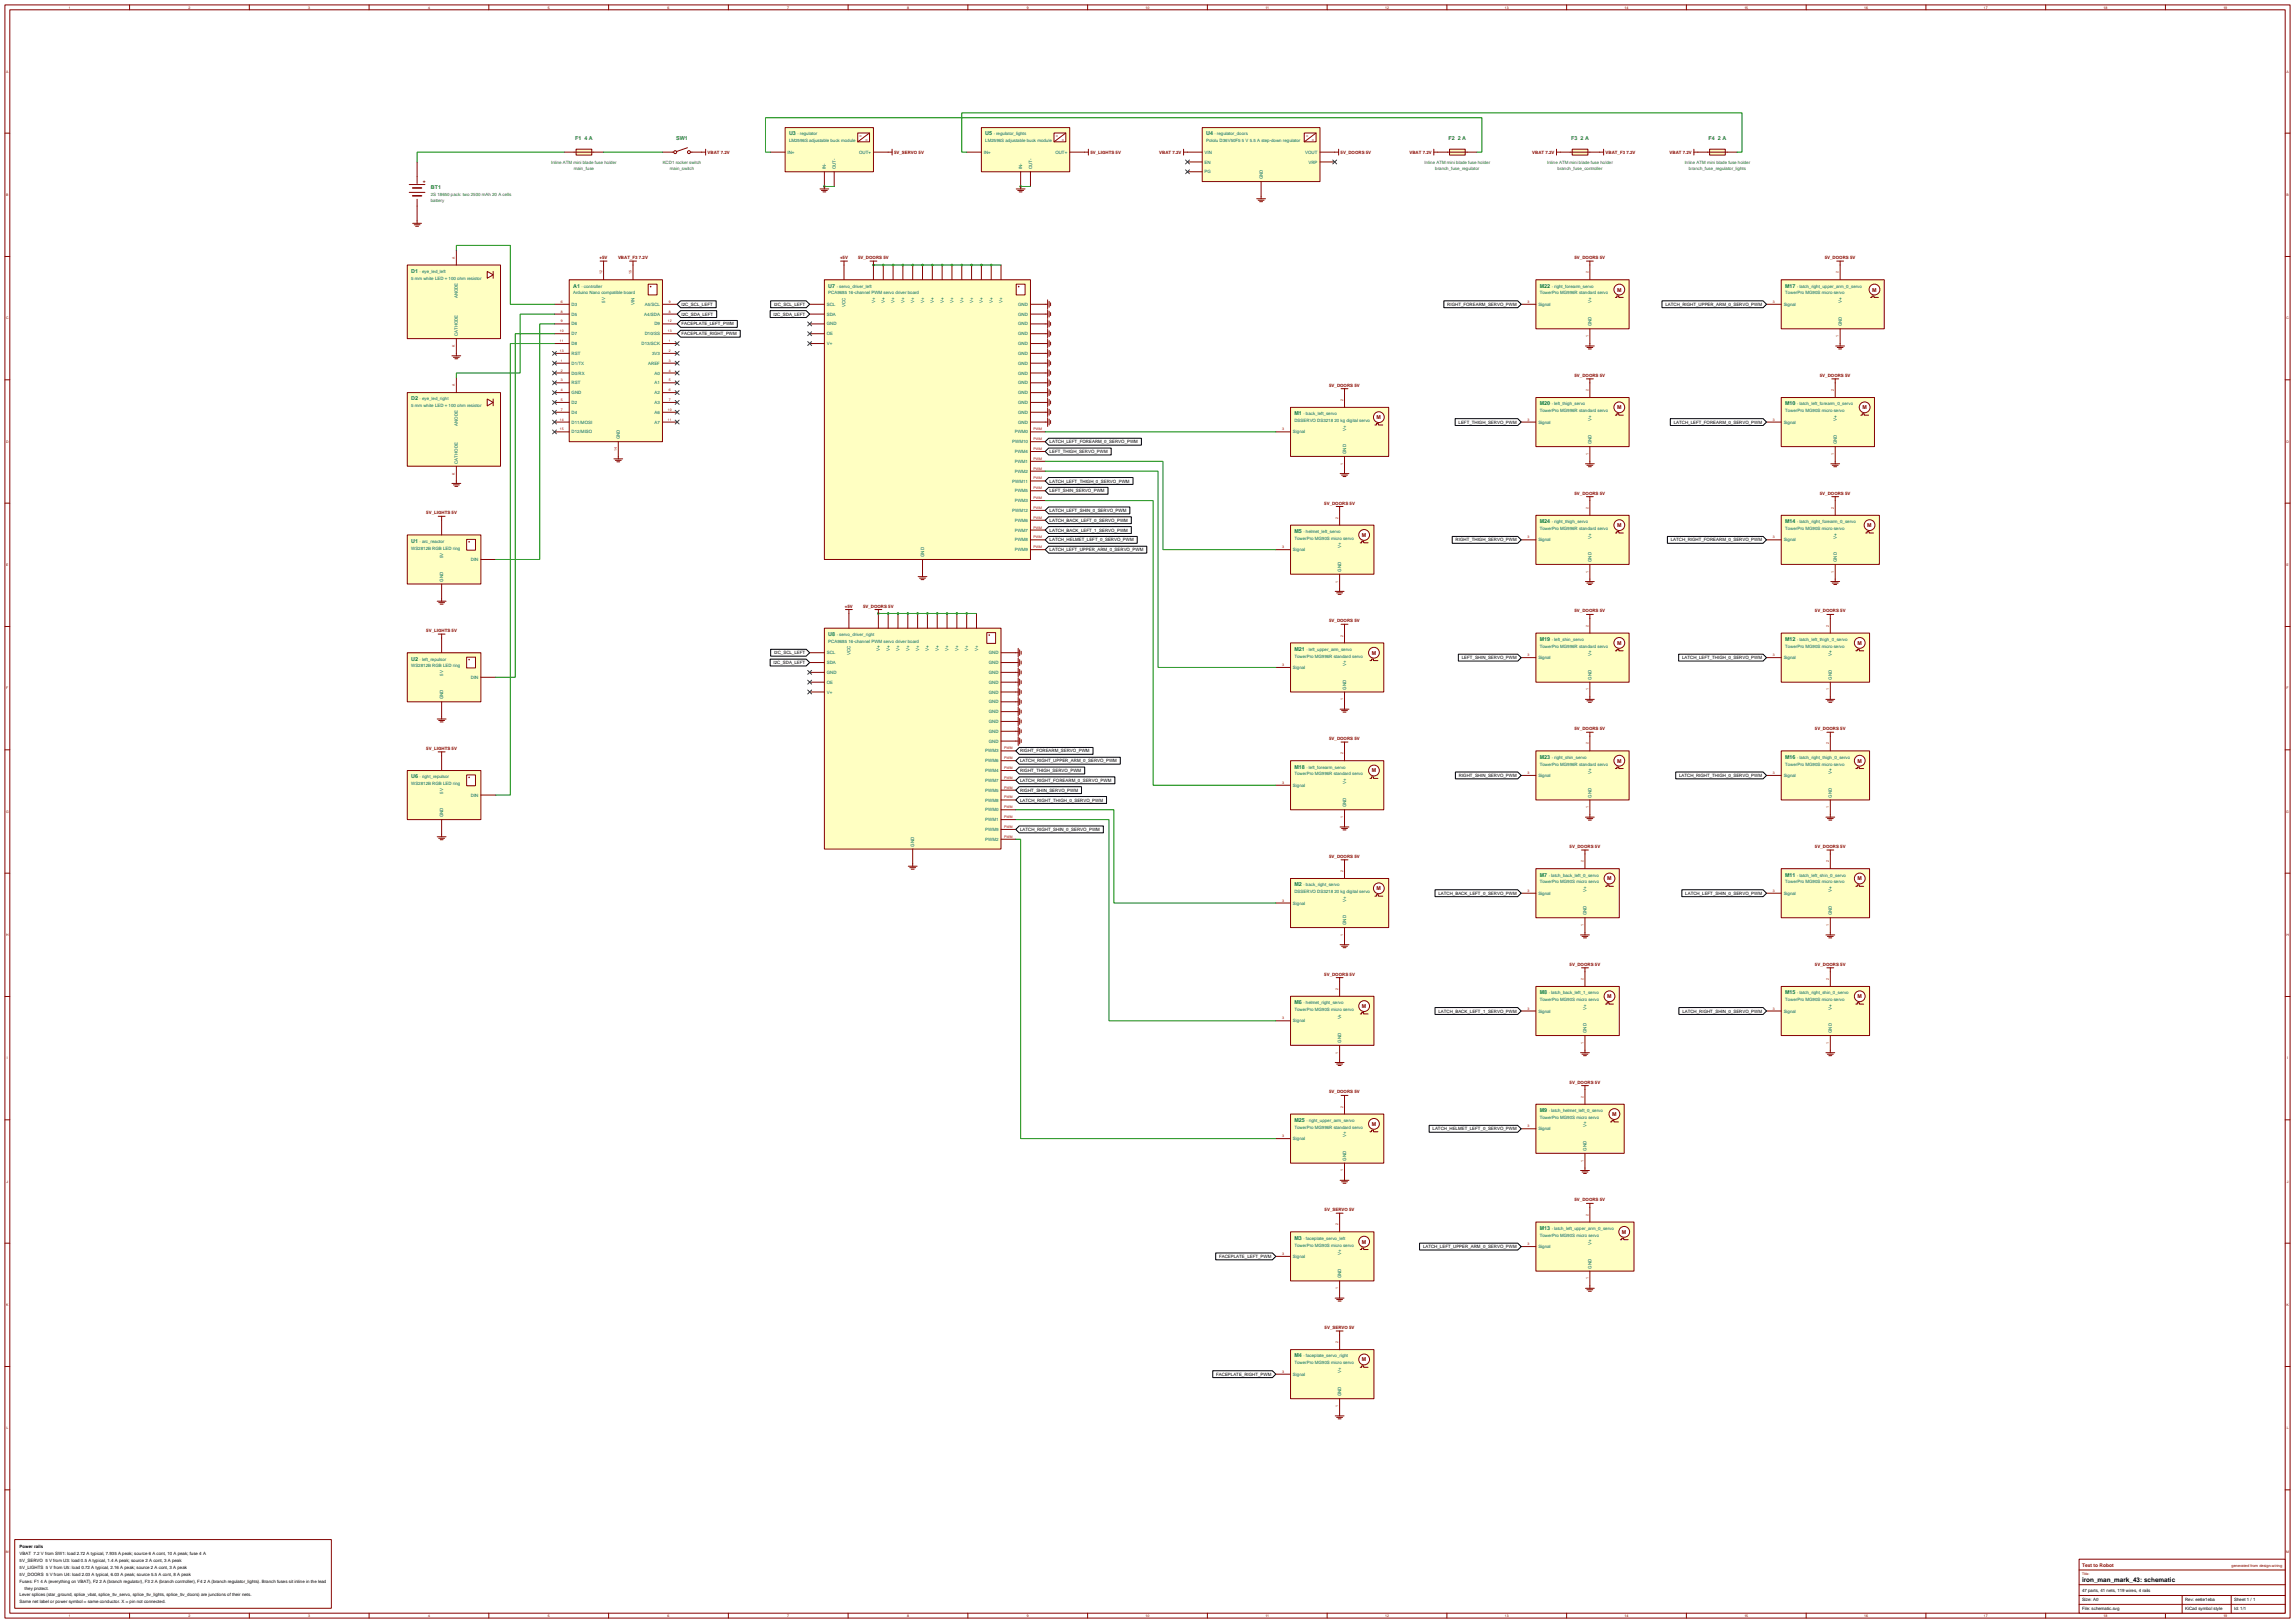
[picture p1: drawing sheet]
<svg xmlns="http://www.w3.org/2000/svg" width="1650mm" height="1167mm" viewBox="0 0 1650 1167" stroke-linecap="round" stroke-linejoin="round" font-family="sans-serif">
<defs><g id="words">
<text font-size="4.6" x="1497" y="1137">iron_man_mark_43: schematic</text>
<g font-size="3.9" fill="#006363">
<text x="413" y="101">F1 4 A</text>
<text x="486" y="101">SW1</text>
<text x="567" y="97">U3</text>
<text x="708" y="97">U5</text>
<text x="867" y="97">U4</text>
<text x="1041" y="101">F2 2 A</text>
<text x="1130" y="101">F3 2 A</text>
<text x="1228" y="101">F4 2 A</text>
<text x="310" y="136">BT1</text>
<text x="296" y="196">D1</text>
<text x="412" y="207">A1</text>
<text x="595" y="207">U7</text>
<text x="1107" y="207">M22</text>
<text x="1283" y="207">M17</text>
<text x="296" y="288">D2</text>
<text x="1107" y="291">M20</text>
<text x="1283" y="291">M10</text>
<text x="931" y="298">M1</text>
<text x="1107" y="376">M24</text>
<text x="1283" y="376">M14</text>
<text x="931" y="383">M5</text>
<text x="296" y="390">U1</text>
<text x="595" y="457">U8</text>
<text x="1107" y="461">M19</text>
<text x="1283" y="461">M12</text>
<text x="931" y="468">M21</text>
<text x="296" y="475">U2</text>
<text x="1107" y="545">M23</text>
<text x="1283" y="545">M16</text>
<text x="931" y="552">M18</text>
<text x="296" y="560">U6</text>
<text x="1107" y="630">M7</text>
<text x="1283" y="630">M11</text>
<text x="931" y="637">M2</text>
<text x="1107" y="715">M8</text>
<text x="1283" y="715">M15</text>
<text x="931" y="722">M6</text>
<text x="1107" y="799">M9</text>
<text x="931" y="806">M25</text>
<text x="1107" y="884">M13</text>
<text x="931" y="891">M3</text>
<text x="931" y="976">M4</text>
</g>
<g font-size="3.9" fill="#850000">
<text x="1163" y="210">M</text>
<text x="1346" y="210">M</text>
<text x="1163" y="294">M</text>
<text x="1339" y="294">M</text>
<text x="990" y="301">M</text>
<text x="1163" y="379">M</text>
<text x="1342" y="379">M</text>
<text x="979" y="386">M</text>
<text x="1163" y="464">M</text>
<text x="1335" y="464">M</text>
<text x="986" y="471">M</text>
<text x="1163" y="548">M</text>
<text x="1335" y="548">M</text>
<text x="986" y="555">M</text>
<text x="1155" y="633">M</text>
<text x="1335" y="633">M</text>
<text x="990" y="640">M</text>
<text x="1155" y="718">M</text>
<text x="1335" y="718">M</text>
<text x="979" y="725">M</text>
<text x="1159" y="802">M</text>
<text x="986" y="809">M</text>
<text x="1166" y="887">M</text>
<text x="979" y="894">M</text>
<text x="979" y="979">M</text>
</g>
<g font-size="3.5" fill="#850000">
<text x="304" y="131">+</text>
<text x="1497" y="1126">Text to Robot</text>
</g>
<g font-size="3.2" fill="#006363">
<text x="573" y="97">· regulator</text>
<text x="714" y="97">· regulator_lights</text>
<text x="873" y="97">· regulator_doors</text>
<text x="567" y="102">LM2596S adjustable buck module</text>
<text x="708" y="102">LM2596S adjustable buck module</text>
<text x="867" y="102">Pololu D36V50F5 5 V 5.5 A step-down regulator</text>
<text x="566" y="110">IN+</text>
<text x="618" y="110">OUT+</text>
<text x="707" y="110">IN+</text>
<text x="759" y="110">OUT+</text>
<text x="866" y="110">VIN</text>
<text x="938" y="110">VOUT</text>
<text x="396" y="118">Inline ATM mini blade fuse holder</text>
<text x="476" y="118">KCD1 rocker switch</text>
<text x="866" y="118">EN</text>
<text x="941" y="118">VRP</text>
<text x="1024" y="118">Inline ATM mini blade fuse holder</text>
<text x="1112" y="118">Inline ATM mini blade fuse holder</text>
<text x="1211" y="118">Inline ATM mini blade fuse holder</text>
<text x="412" y="122">main_fuse</text>
<text x="482" y="122">main_switch</text>
<text x="594" y="122" transform="rotate(-90 594 122)">IN-</text>
<text x="601" y="122" transform="rotate(-90 601 122)">OUT-</text>
<text x="735" y="122" transform="rotate(-90 735 122)">IN-</text>
<text x="742" y="122" transform="rotate(-90 742 122)">OUT-</text>
<text x="866" y="125">PG</text>
<text x="1032" y="122">branch_fuse_regulator</text>
<text x="1120" y="122">branch_fuse_controller</text>
<text x="1214" y="122">branch_fuse_regulator_lights</text>
<text x="908" y="129" transform="rotate(-90 908 129)">GND</text>
<text x="310" y="141">2S 18650 pack: two 2500 mAh 20 A cells</text>
<text x="310" y="145">battery</text>
<text x="302" y="196">· eye_led_left</text>
<text x="296" y="201">5 mm white LED + 100 ohm resistor</text>
<text x="418" y="207">· controller</text>
<text x="602" y="207">· servo_driver_left</text>
<text x="1116" y="207">· right_forearm_servo</text>
<text x="1292" y="207">· latch_right_upper_arm_0_servo</text>
<text x="329" y="214" transform="rotate(-90 329 214)">ANODE</text>
<text x="412" y="212">Arduino Nano compatible board</text>
<text x="595" y="212">PCA9685 16-channel PWM servo driver board</text>
<text x="1107" y="212">TowerPro MG996R standard servo</text>
<text x="1283" y="212">TowerPro MG90S micro servo</text>
<text x="411" y="220">D3</text>
<text x="435" y="218" transform="rotate(-90 435 218)">5V</text>
<text x="456" y="219" transform="rotate(-90 456 219)">VIN</text>
<text x="464" y="220">A5/SCL</text>
<text x="594" y="220">SCL</text>
<text x="608" y="220" transform="rotate(-90 608 220)">VCC</text>
<text x="629" y="218" transform="rotate(-90 629 218)">V+</text>
<text x="636" y="218" transform="rotate(-90 636 218)">V+</text>
<text x="643" y="218" transform="rotate(-90 643 218)">V+</text>
<text x="650" y="218" transform="rotate(-90 650 218)">V+</text>
<text x="657" y="218" transform="rotate(-90 657 218)">V+</text>
<text x="664" y="218" transform="rotate(-90 664 218)">V+</text>
<text x="671" y="218" transform="rotate(-90 671 218)">V+</text>
<text x="678" y="218" transform="rotate(-90 678 218)">V+</text>
<text x="686" y="218" transform="rotate(-90 686 218)">V+</text>
<text x="693" y="218" transform="rotate(-90 693 218)">V+</text>
<text x="700" y="218" transform="rotate(-90 700 218)">V+</text>
<text x="707" y="218" transform="rotate(-90 707 218)">V+</text>
<text x="714" y="218" transform="rotate(-90 714 218)">V+</text>
<text x="721" y="218" transform="rotate(-90 721 218)">V+</text>
<text x="732" y="220">GND</text>
<text x="1106" y="220">Signal</text>
<text x="1144" y="218" transform="rotate(-90 1144 218)">V+</text>
<text x="1282" y="220">Signal</text>
<text x="1324" y="218" transform="rotate(-90 1324 218)">V+</text>
<text x="411" y="227">D5</text>
<text x="463" y="227">A4/SDA</text>
<text x="594" y="227">SDA</text>
<text x="732" y="227">GND</text>
<text x="411" y="234">D6</text>
<text x="470" y="234">D9</text>
<text x="594" y="234">GND</text>
<text x="732" y="234">GND</text>
<text x="1144" y="235" transform="rotate(-90 1144 235)">GND</text>
<text x="1324" y="235" transform="rotate(-90 1324 235)">GND</text>
<text x="329" y="242" transform="rotate(-90 329 242)">CATHODE</text>
<text x="411" y="241">D7</text>
<text x="464" y="241">D10/SS</text>
<text x="594" y="241">OE</text>
<text x="732" y="241">GND</text>
<text x="411" y="248">D8</text>
<text x="461" y="248">D13/SCK</text>
<text x="594" y="248">V+</text>
<text x="732" y="248">GND</text>
<text x="411" y="255">RST</text>
<text x="469" y="255">3V3</text>
<text x="732" y="255">GND</text>
<text x="411" y="262">D1/TX</text>
<text x="466" y="262">AREF</text>
<text x="732" y="262">GND</text>
<text x="411" y="269">D0/RX</text>
<text x="471" y="269">A0</text>
<text x="732" y="269">GND</text>
<text x="411" y="276">RST</text>
<text x="471" y="276">A1</text>
<text x="732" y="276">GND</text>
<text x="302" y="288">· eye_led_right</text>
<text x="411" y="283">GND</text>
<text x="471" y="283">A2</text>
<text x="732" y="283">GND</text>
<text x="296" y="293">5 mm white LED + 100 ohm resistor</text>
<text x="411" y="290">D2</text>
<text x="471" y="290">A3</text>
<text x="732" y="290">GND</text>
<text x="1116" y="291">· left_thigh_servo</text>
<text x="1292" y="291">· latch_left_forearm_0_servo</text>
<text x="411" y="297">D4</text>
<text x="471" y="297">A6</text>
<text x="732" y="297">GND</text>
<text x="937" y="298">· back_left_servo</text>
<text x="1107" y="296">TowerPro MG996R standard servo</text>
<text x="1283" y="296">TowerPro MG90S micro servo</text>
<text x="411" y="305">D11/MOSI</text>
<text x="471" y="305">A7</text>
<text x="732" y="305">GND</text>
<text x="931" y="303">DSSERVO DS3218 20 kg digital servo</text>
<text x="1106" y="305">Signal</text>
<text x="1144" y="302" transform="rotate(-90 1144 302)">V+</text>
<text x="1282" y="305">Signal</text>
<text x="1321" y="302" transform="rotate(-90 1321 302)">V+</text>
<text x="329" y="306" transform="rotate(-90 329 306)">ANODE</text>
<text x="411" y="312">D12/MISO</text>
<text x="730" y="312">PWM0</text>
<text x="930" y="312">Signal</text>
<text x="968" y="309" transform="rotate(-90 968 309)">V+</text>
<text x="446" y="316" transform="rotate(-90 446 316)">GND</text>
<text x="728" y="319">PWM10</text>
<text x="1144" y="319" transform="rotate(-90 1144 319)">GND</text>
<text x="1321" y="319" transform="rotate(-90 1321 319)">GND</text>
<text x="730" y="326">PWM4</text>
<text x="968" y="326" transform="rotate(-90 968 326)">GND</text>
<text x="329" y="333" transform="rotate(-90 329 333)">CATHODE</text>
<text x="730" y="333">PWM1</text>
<text x="730" y="340">PWM2</text>
<text x="728" y="347">PWM11</text>
<text x="730" y="354">PWM5</text>
<text x="730" y="361">PWM3</text>
<text x="728" y="368">PWM12</text>
<text x="730" y="375">PWM6</text>
<text x="1116" y="376">· right_thigh_servo</text>
<text x="1292" y="376">· latch_right_forearm_0_servo</text>
<text x="730" y="382">PWM7</text>
<text x="937" y="383">· helmet_left_servo</text>
<text x="1107" y="381">TowerPro MG996R standard servo</text>
<text x="1283" y="381">TowerPro MG90S micro servo</text>
<text x="730" y="389">PWM8</text>
<text x="931" y="388">TowerPro MG90S micro servo</text>
<text x="1106" y="389">Signal</text>
<text x="1144" y="387" transform="rotate(-90 1144 387)">V+</text>
<text x="1282" y="389">Signal</text>
<text x="1321" y="387" transform="rotate(-90 1321 387)">V+</text>
<text x="296" y="395">WS2812B RGB LED ring</text>
<text x="302" y="390">· arc_reactor</text>
<text x="964" y="394" transform="rotate(-90 964 394)">V+</text>
<text x="319" y="401" transform="rotate(-90 319 401)">5V</text>
<text x="664" y="400" transform="rotate(-90 664 400)">GND</text>
<text x="730" y="396">PWM9</text>
<text x="930" y="396">Signal</text>
<text x="338" y="403">DIN</text>
<text x="1144" y="404" transform="rotate(-90 1144 404)">GND</text>
<text x="1321" y="404" transform="rotate(-90 1321 404)">GND</text>
<text x="964" y="411" transform="rotate(-90 964 411)">GND</text>
<text x="319" y="418" transform="rotate(-90 319 418)">GND</text>
<text x="602" y="457">· servo_driver_right</text>
<text x="1116" y="461">· left_shin_servo</text>
<text x="1292" y="461">· latch_left_thigh_0_servo</text>
<text x="595" y="462">PCA9685 16-channel PWM servo driver board</text>
<text x="939" y="468">· left_upper_arm_servo</text>
<text x="1107" y="466">TowerPro MG996R standard servo</text>
<text x="1283" y="466">TowerPro MG90S micro servo</text>
<text x="594" y="470">SCL</text>
<text x="611" y="471" transform="rotate(-90 611 471)">VCC</text>
<text x="633" y="468" transform="rotate(-90 633 468)">V+</text>
<text x="640" y="468" transform="rotate(-90 640 468)">V+</text>
<text x="647" y="468" transform="rotate(-90 647 468)">V+</text>
<text x="654" y="468" transform="rotate(-90 654 468)">V+</text>
<text x="661" y="468" transform="rotate(-90 661 468)">V+</text>
<text x="668" y="468" transform="rotate(-90 668 468)">V+</text>
<text x="675" y="468" transform="rotate(-90 675 468)">V+</text>
<text x="682" y="468" transform="rotate(-90 682 468)">V+</text>
<text x="689" y="468" transform="rotate(-90 689 468)">V+</text>
<text x="696" y="468" transform="rotate(-90 696 468)">V+</text>
<text x="703" y="468" transform="rotate(-90 703 468)">V+</text>
<text x="711" y="470">GND</text>
<text x="931" y="473">TowerPro MG996R standard servo</text>
<text x="1106" y="474">Signal</text>
<text x="1144" y="472" transform="rotate(-90 1144 472)">V+</text>
<text x="1282" y="474">Signal</text>
<text x="1317" y="472" transform="rotate(-90 1317 472)">V+</text>
<text x="296" y="480">WS2812B RGB LED ring</text>
<text x="302" y="475">· left_repulsor</text>
<text x="594" y="477">SDA</text>
<text x="711" y="477">GND</text>
<text x="968" y="479" transform="rotate(-90 968 479)">V+</text>
<text x="319" y="486" transform="rotate(-90 319 486)">5V</text>
<text x="594" y="484">GND</text>
<text x="711" y="484">GND</text>
<text x="930" y="481">Signal</text>
<text x="338" y="488">DIN</text>
<text x="594" y="491">OE</text>
<text x="711" y="491">GND</text>
<text x="1144" y="489" transform="rotate(-90 1144 489)">GND</text>
<text x="1317" y="489" transform="rotate(-90 1317 489)">GND</text>
<text x="968" y="496" transform="rotate(-90 968 496)">GND</text>
<text x="319" y="503" transform="rotate(-90 319 503)">GND</text>
<text x="594" y="499">V+</text>
<text x="711" y="499">GND</text>
<text x="711" y="506">GND</text>
<text x="711" y="513">GND</text>
<text x="711" y="520">GND</text>
<text x="711" y="527">GND</text>
<text x="711" y="534">GND</text>
<text x="708" y="541">PWM3</text>
<text x="1116" y="545">· right_shin_servo</text>
<text x="1292" y="545">· latch_right_thigh_0_servo</text>
<text x="708" y="548">PWM6</text>
<text x="1107" y="550">TowerPro MG996R standard servo</text>
<text x="1283" y="550">TowerPro MG90S micro servo</text>
<text x="708" y="555">PWM4</text>
<text x="931" y="557">TowerPro MG996R standard servo</text>
<text x="939" y="552">· left_forearm_servo</text>
<text x="1144" y="556" transform="rotate(-90 1144 556)">V+</text>
<text x="1317" y="556" transform="rotate(-90 1317 556)">V+</text>
<text x="302" y="560">· right_repulsor</text>
<text x="708" y="562">PWM7</text>
<text x="968" y="563" transform="rotate(-90 968 563)">V+</text>
<text x="1106" y="559">Signal</text>
<text x="1282" y="559">Signal</text>
<text x="296" y="564">WS2812B RGB LED ring</text>
<text x="708" y="569">PWM5</text>
<text x="930" y="566">Signal</text>
<text x="319" y="570" transform="rotate(-90 319 570)">5V</text>
<text x="338" y="573">DIN</text>
<text x="1144" y="573" transform="rotate(-90 1144 573)">GND</text>
<text x="1317" y="573" transform="rotate(-90 1317 573)">GND</text>
<text x="708" y="576">PWM8</text>
<text x="968" y="580" transform="rotate(-90 968 580)">GND</text>
<text x="319" y="587" transform="rotate(-90 319 587)">GND</text>
<text x="708" y="583">PWM0</text>
<text x="708" y="590">PWM1</text>
<text x="708" y="597">PWM9</text>
<text x="708" y="604">PWM2</text>
<text x="657" y="609" transform="rotate(-90 657 609)">GND</text>
<text x="1107" y="635">TowerPro MG90S micro servo</text>
<text x="1113" y="630">· latch_back_left_0_servo</text>
<text x="1283" y="635">TowerPro MG90S micro servo</text>
<text x="1292" y="630">· latch_left_shin_0_servo</text>
<text x="937" y="637">· back_right_servo</text>
<text x="1141" y="641" transform="rotate(-90 1141 641)">V+</text>
<text x="1317" y="641" transform="rotate(-90 1317 641)">V+</text>
<text x="931" y="642">DSSERVO DS3218 20 kg digital servo</text>
<text x="1106" y="643">Signal</text>
<text x="1282" y="643">Signal</text>
<text x="930" y="650">Signal</text>
<text x="968" y="648" transform="rotate(-90 968 648)">V+</text>
<text x="1141" y="658" transform="rotate(-90 1141 658)">GND</text>
<text x="1317" y="658" transform="rotate(-90 1317 658)">GND</text>
<text x="968" y="665" transform="rotate(-90 968 665)">GND</text>
<text x="1107" y="720">TowerPro MG90S micro servo</text>
<text x="1113" y="715">· latch_back_left_1_servo</text>
<text x="1283" y="720">TowerPro MG90S micro servo</text>
<text x="1292" y="715">· latch_right_shin_0_servo</text>
<text x="937" y="722">· helmet_right_servo</text>
<text x="1141" y="726" transform="rotate(-90 1141 726)">V+</text>
<text x="1317" y="726" transform="rotate(-90 1317 726)">V+</text>
<text x="931" y="727">TowerPro MG90S micro servo</text>
<text x="1106" y="728">Signal</text>
<text x="1282" y="728">Signal</text>
<text x="930" y="735">Signal</text>
<text x="964" y="733" transform="rotate(-90 964 733)">V+</text>
<text x="1141" y="743" transform="rotate(-90 1141 743)">GND</text>
<text x="1317" y="743" transform="rotate(-90 1317 743)">GND</text>
<text x="964" y="750" transform="rotate(-90 964 750)">GND</text>
<text x="1113" y="799">· latch_helmet_left_0_servo</text>
<text x="939" y="806">· right_upper_arm_servo</text>
<text x="1107" y="804">TowerPro MG90S micro servo</text>
<text x="931" y="811">TowerPro MG996R standard servo</text>
<text x="1106" y="813">Signal</text>
<text x="1141" y="810" transform="rotate(-90 1141 810)">V+</text>
<text x="930" y="820">Signal</text>
<text x="968" y="817" transform="rotate(-90 968 817)">V+</text>
<text x="1141" y="827" transform="rotate(-90 1141 827)">GND</text>
<text x="968" y="834" transform="rotate(-90 968 834)">GND</text>
<text x="1116" y="884">· latch_left_upper_arm_0_servo</text>
<text x="937" y="891">· faceplate_servo_left</text>
<text x="1107" y="889">TowerPro MG90S micro servo</text>
<text x="931" y="896">TowerPro MG90S micro servo</text>
<text x="1106" y="897">Signal</text>
<text x="1144" y="895" transform="rotate(-90 1144 895)">V+</text>
<text x="930" y="904">Signal</text>
<text x="964" y="902" transform="rotate(-90 964 902)">V+</text>
<text x="1144" y="912" transform="rotate(-90 1144 912)">GND</text>
<text x="964" y="919" transform="rotate(-90 964 919)">GND</text>
<text x="937" y="976">· faceplate_servo_right</text>
<text x="931" y="981">TowerPro MG90S micro servo</text>
<text x="930" y="989">Signal</text>
<text x="964" y="987" transform="rotate(-90 964 987)">V+</text>
<text x="964" y="1004" transform="rotate(-90 964 1004)">GND</text>
</g>
<g font-size="3.2" fill="#850000">
<text x="509" y="110">VBAT 7.2V</text>
<text x="643" y="110">5V_SERVO 5V</text>
<text x="784" y="110">5V_LIGHTS 5V</text>
<text x="833" y="110">VBAT 7.2V</text>
<text x="964" y="110">5V_DOORS 5V</text>
<text x="1013" y="110">VBAT 7.2V</text>
<text x="1102" y="110">VBAT 7.2V</text>
<text x="1154" y="110">VBAT_F3 7.2V</text>
<text x="1200" y="110">VBAT 7.2V</text>
<text x="431" y="186">+5V</text>
<text x="444" y="186">VBAT_F3 7.2V</text>
<text x="604" y="186">+5V</text>
<text x="617" y="186">5V_DOORS 5V</text>
<text x="1132" y="186">5V_DOORS 5V</text>
<text x="1312" y="186">5V_DOORS 5V</text>
<text x="1132" y="271">5V_DOORS 5V</text>
<text x="1308" y="271">5V_DOORS 5V</text>
<text x="956" y="278">5V_DOORS 5V</text>
<text x="1132" y="356">5V_DOORS 5V</text>
<text x="1308" y="356">5V_DOORS 5V</text>
<text x="952" y="363">5V_DOORS 5V</text>
<text x="306" y="370">5V_LIGHTS 5V</text>
<text x="607" y="437">+5V</text>
<text x="620" y="437">5V_DOORS 5V</text>
<text x="1132" y="440">5V_DOORS 5V</text>
<text x="1305" y="440">5V_DOORS 5V</text>
<text x="956" y="447">5V_DOORS 5V</text>
<text x="306" y="454">5V_LIGHTS 5V</text>
<text x="1132" y="525">5V_DOORS 5V</text>
<text x="1305" y="525">5V_DOORS 5V</text>
<text x="956" y="532">5V_DOORS 5V</text>
<text x="306" y="539">5V_LIGHTS 5V</text>
<text x="1128" y="610">5V_DOORS 5V</text>
<text x="1305" y="610">5V_DOORS 5V</text>
<text x="956" y="617">5V_DOORS 5V</text>
<text x="1128" y="694">5V_DOORS 5V</text>
<text x="1305" y="694">5V_DOORS 5V</text>
<text x="952" y="701">5V_DOORS 5V</text>
<text x="1128" y="779">5V_DOORS 5V</text>
<text x="956" y="786">5V_DOORS 5V</text>
<text x="1132" y="864">5V_DOORS 5V</text>
<text x="952" y="871">5V_SERVO 5V</text>
<text x="952" y="955">5V_SERVO 5V</text>
</g>
<g font-size="3.2">
<text x="490" y="220">I2C_SCL_LEFT</text>
<text x="556" y="220">I2C_SCL_LEFT</text>
<text x="1041" y="220">RIGHT_FOREARM_SERVO_PWM</text>
<text x="1197" y="220">LATCH_RIGHT_UPPER_ARM_0_SERVO_PWM</text>
<text x="490" y="227">I2C_SDA_LEFT</text>
<text x="556" y="227">I2C_SDA_LEFT</text>
<text x="490" y="234">FACEPLATE_LEFT_PWM</text>
<text x="490" y="241">FACEPLATE_RIGHT_PWM</text>
<text x="1049" y="305">LEFT_THIGH_SERVO_PWM</text>
<text x="1203" y="305">LATCH_LEFT_FOREARM_0_SERVO_PWM</text>
<text x="755" y="319">LATCH_LEFT_FOREARM_0_SERVO_PWM</text>
<text x="755" y="326">LEFT_THIGH_SERVO_PWM</text>
<text x="755" y="347">LATCH_LEFT_THIGH_0_SERVO_PWM</text>
<text x="755" y="354">LEFT_SHIN_SERVO_PWM</text>
<text x="755" y="368">LATCH_LEFT_SHIN_0_SERVO_PWM</text>
<text x="755" y="375">LATCH_BACK_LEFT_0_SERVO_PWM</text>
<text x="755" y="382">LATCH_BACK_LEFT_1_SERVO_PWM</text>
<text x="755" y="389">LATCH_HELMET_LEFT_0_SERVO_PWM</text>
<text x="1047" y="389">RIGHT_THIGH_SERVO_PWM</text>
<text x="1201" y="389">LATCH_RIGHT_FOREARM_0_SERVO_PWM</text>
<text x="755" y="396">LATCH_LEFT_UPPER_ARM_0_SERVO_PWM</text>
<text x="556" y="470">I2C_SCL_LEFT</text>
<text x="1051" y="474">LEFT_SHIN_SERVO_PWM</text>
<text x="1209" y="474">LATCH_LEFT_THIGH_0_SERVO_PWM</text>
<text x="556" y="477">I2C_SDA_LEFT</text>
<text x="733" y="541">RIGHT_FOREARM_SERVO_PWM</text>
<text x="733" y="548">LATCH_RIGHT_UPPER_ARM_0_SERVO_PWM</text>
<text x="733" y="555">RIGHT_THIGH_SERVO_PWM</text>
<text x="733" y="562">LATCH_RIGHT_FOREARM_0_SERVO_PWM</text>
<text x="1049" y="559">RIGHT_SHIN_SERVO_PWM</text>
<text x="1207" y="559">LATCH_RIGHT_THIGH_0_SERVO_PWM</text>
<text x="733" y="569">RIGHT_SHIN_SERVO_PWM</text>
<text x="733" y="576">LATCH_RIGHT_THIGH_0_SERVO_PWM</text>
<text x="733" y="597">LATCH_RIGHT_SHIN_0_SERVO_PWM</text>
<text x="1034" y="643">LATCH_BACK_LEFT_0_SERVO_PWM</text>
<text x="1212" y="643">LATCH_LEFT_SHIN_0_SERVO_PWM</text>
<text x="1034" y="728">LATCH_BACK_LEFT_1_SERVO_PWM</text>
<text x="1209" y="728">LATCH_RIGHT_SHIN_0_SERVO_PWM</text>
<text x="1030" y="813">LATCH_HELMET_LEFT_0_SERVO_PWM</text>
<text x="1023" y="897">LATCH_LEFT_UPPER_ARM_0_SERVO_PWM</text>
<text x="876" y="904">FACEPLATE_LEFT_PWM</text>
<text x="874" y="989">FACEPLATE_RIGHT_PWM</text>
<text x="14" y="1113">Power rails</text>
<text x="14" y="1118">VBAT 7.2 V from SW1: load 2.72 A typical, 7.935 A peak; source 6 A cont, 10 A peak; fuse 4 A</text>
<text x="14" y="1123">5V_SERVO 5 V from U3: load 0.5 A typical, 1.4 A peak; source 2 A cont, 3 A peak</text>
<text x="14" y="1128">5V_LIGHTS 5 V from U5: load 0.72 A typical, 2.16 A peak; source 2 A cont, 3 A peak</text>
<text x="14" y="1133">5V_DOORS 5 V from U4: load 2.03 A typical, 6.03 A peak; source 5.5 A cont, 8 A peak</text>
<text x="14" y="1138">Fuses: F1 4 A (everything on VBAT), F2 2 A (branch regulator), F3 2 A (branch controller), F4 2 A (branch regulator_lights). Branch fuses sit inline in the lead</text>
<text x="18" y="1143">they protect.</text>
<text x="1497" y="1144">47 parts, 41 nets, 119 wires, 4 rails</text>
<text x="14" y="1148">Lever splices (star_ground, splice_vbat, splice_5v_servo, splice_5v_lights, splice_5v_doors) are junctions of their nets.</text>
<text x="1497" y="1151">Size: A0</text>
<text x="1571" y="1151">Rev: ee6e1eba</text>
<text x="1606" y="1151">Sheet 1 / 1</text>
<text x="14" y="1153">Same net label or power symbol = same conductor. X = pin not connected.</text>
<text x="1497" y="1157">File: schematic.svg</text>
<text x="1571" y="1157">KiCad symbol style</text>
<text x="1606" y="1157">Id: 1/1</text>
</g>
<g font-size="2.8" fill="#850000">
<text x="618" y="98">=</text>
<text x="622" y="101">=</text>
<text x="759" y="98">=</text>
<text x="763" y="101">=</text>
<text x="939" y="98">=</text>
<text x="943" y="101">=</text>
<text x="1604" y="1126">generated from design.wiring</text>
</g>
<g font-size="2.5" fill="#850000">
<text x="49" y="6">1</text>
<text x="136" y="6">2</text>
<text x="222" y="6">3</text>
<text x="308" y="6">4</text>
<text x="394" y="6">5</text>
<text x="480" y="6">6</text>
<text x="566" y="6">7</text>
<text x="652" y="6">8</text>
<text x="738" y="6">9</text>
<text x="824" y="6">10</text>
<text x="910" y="6">11</text>
<text x="996" y="6">12</text>
<text x="1082" y="6">13</text>
<text x="1168" y="6">14</text>
<text x="1254" y="6">15</text>
<text x="1340" y="6">16</text>
<text x="1426" y="6">17</text>
<text x="1512" y="6">18</text>
<text x="1598" y="6">19</text>
<text x="4" y="52">A</text>
<text x="1644" y="52">A</text>
<text x="4" y="141">B</text>
<text x="1644" y="141">B</text>
<text x="4" y="230">C</text>
<text x="1644" y="230">C</text>
<text x="4" y="318">D</text>
<text x="1644" y="318">D</text>
<text x="4" y="407">E</text>
<text x="1644" y="407">E</text>
<text x="5" y="496">F</text>
<text x="1644" y="496">F</text>
<text x="4" y="584">G</text>
<text x="1644" y="584">G</text>
<text x="4" y="673">H</text>
<text x="1644" y="673">H</text>
<text x="5" y="762">I</text>
<text x="1644" y="762">I</text>
<text x="5" y="850">J</text>
<text x="1644" y="850">J</text>
<text x="4" y="939">K</text>
<text x="1644" y="939">K</text>
<text x="5" y="1027">L</text>
<text x="1644" y="1027">L</text>
<text x="4" y="1116">M</text>
<text x="1644" y="1116">M</text>
<text x="1497" y="1132">Title:</text>
<text x="49" y="1162">1</text>
<text x="136" y="1162">2</text>
<text x="222" y="1162">3</text>
<text x="308" y="1162">4</text>
<text x="394" y="1162">5</text>
<text x="480" y="1162">6</text>
<text x="566" y="1162">7</text>
<text x="652" y="1162">8</text>
<text x="738" y="1162">9</text>
<text x="824" y="1162">10</text>
<text x="910" y="1162">11</text>
<text x="996" y="1162">12</text>
<text x="1082" y="1162">13</text>
<text x="1168" y="1162">14</text>
<text x="1254" y="1162">15</text>
<text x="1340" y="1162">16</text>
<text x="1426" y="1162">17</text>
<text x="1512" y="1162">18</text>
<text x="1598" y="1162">19</text>
</g>
<g font-size="2.5" fill="#a80000">
<text x="327" y="186" transform="rotate(-90 327 186)">A</text>
<text x="433" y="197" transform="rotate(-90 433 197)">12</text>
<text x="454" y="197" transform="rotate(-90 454 197)">15</text>
<text x="1142" y="196" transform="rotate(-90 1142 196)">2</text>
<text x="1322" y="196" transform="rotate(-90 1322 196)">2</text>
<text x="403" y="218">6</text>
<text x="481" y="218">9</text>
<text x="1098" y="218">3</text>
<text x="1275" y="218">3</text>
<text x="403" y="225">8</text>
<text x="481" y="225">8</text>
<text x="403" y="232">9</text>
<text x="480" y="232">12</text>
<text x="403" y="239">10</text>
<text x="480" y="239">13</text>
<text x="403" y="246">11</text>
<text x="481" y="246">1</text>
<text x="1142" y="242" transform="rotate(-90 1142 242)">1</text>
<text x="1322" y="242" transform="rotate(-90 1322 242)">1</text>
<text x="327" y="250" transform="rotate(-90 327 250)">K</text>
<text x="403" y="253">13</text>
<text x="481" y="253">2</text>
<text x="403" y="260">1</text>
<text x="481" y="260">3</text>
<text x="403" y="267">2</text>
<text x="481" y="267">4</text>
<text x="403" y="274">3</text>
<text x="481" y="274">5</text>
<text x="327" y="278" transform="rotate(-90 327 278)">A</text>
<text x="403" y="281">4</text>
<text x="481" y="281">6</text>
<text x="1142" y="281" transform="rotate(-90 1142 281)">2</text>
<text x="1318" y="281" transform="rotate(-90 1318 281)">2</text>
<text x="403" y="288">5</text>
<text x="481" y="288">7</text>
<text x="966" y="288" transform="rotate(-90 966 288)">2</text>
<text x="403" y="295">7</text>
<text x="480" y="295">10</text>
<text x="403" y="302">14</text>
<text x="480" y="302">11</text>
<text x="1098" y="302">3</text>
<text x="1275" y="302">3</text>
<text x="403" y="309">15</text>
<text x="743" y="309">PWM</text>
<text x="922" y="309">3</text>
<text x="743" y="316">PWM</text>
<text x="743" y="323">PWM</text>
<text x="443" y="324" transform="rotate(-90 443 324)">14</text>
<text x="1142" y="327" transform="rotate(-90 1142 327)">1</text>
<text x="1318" y="327" transform="rotate(-90 1318 327)">1</text>
<text x="743" y="331">PWM</text>
<text x="966" y="334" transform="rotate(-90 966 334)">1</text>
<text x="327" y="341" transform="rotate(-90 327 341)">K</text>
<text x="743" y="338">PWM</text>
<text x="743" y="345">PWM</text>
<text x="743" y="352">PWM</text>
<text x="743" y="359">PWM</text>
<text x="743" y="366">PWM</text>
<text x="1142" y="366" transform="rotate(-90 1142 366)">2</text>
<text x="1318" y="366" transform="rotate(-90 1318 366)">2</text>
<text x="743" y="373">PWM</text>
<text x="962" y="373" transform="rotate(-90 962 373)">2</text>
<text x="743" y="380">PWM</text>
<text x="743" y="387">PWM</text>
<text x="1098" y="387">3</text>
<text x="1275" y="387">3</text>
<text x="743" y="394">PWM</text>
<text x="922" y="394">3</text>
<text x="1142" y="412" transform="rotate(-90 1142 412)">1</text>
<text x="1318" y="412" transform="rotate(-90 1318 412)">1</text>
<text x="962" y="419" transform="rotate(-90 962 419)">1</text>
<text x="1142" y="450" transform="rotate(-90 1142 450)">2</text>
<text x="1315" y="450" transform="rotate(-90 1315 450)">2</text>
<text x="966" y="458" transform="rotate(-90 966 458)">2</text>
<text x="1098" y="472">3</text>
<text x="1275" y="472">3</text>
<text x="922" y="479">3</text>
<text x="1142" y="496" transform="rotate(-90 1142 496)">1</text>
<text x="1315" y="496" transform="rotate(-90 1315 496)">1</text>
<text x="966" y="503" transform="rotate(-90 966 503)">1</text>
<text x="722" y="539">PWM</text>
<text x="1142" y="535" transform="rotate(-90 1142 535)">2</text>
<text x="1315" y="535" transform="rotate(-90 1315 535)">2</text>
<text x="722" y="546">PWM</text>
<text x="966" y="542" transform="rotate(-90 966 542)">2</text>
<text x="722" y="553">PWM</text>
<text x="1098" y="556">3</text>
<text x="1275" y="556">3</text>
<text x="722" y="560">PWM</text>
<text x="922" y="563">3</text>
<text x="722" y="567">PWM</text>
<text x="722" y="574">PWM</text>
<text x="722" y="581">PWM</text>
<text x="1142" y="581" transform="rotate(-90 1142 581)">1</text>
<text x="1315" y="581" transform="rotate(-90 1315 581)">1</text>
<text x="722" y="588">PWM</text>
<text x="966" y="588" transform="rotate(-90 966 588)">1</text>
<text x="722" y="595">PWM</text>
<text x="722" y="602">PWM</text>
<text x="1138" y="620" transform="rotate(-90 1138 620)">2</text>
<text x="1315" y="620" transform="rotate(-90 1315 620)">2</text>
<text x="966" y="627" transform="rotate(-90 966 627)">2</text>
<text x="1098" y="641">3</text>
<text x="1275" y="641">3</text>
<text x="922" y="648">3</text>
<text x="1138" y="666" transform="rotate(-90 1138 666)">1</text>
<text x="1315" y="666" transform="rotate(-90 1315 666)">1</text>
<text x="966" y="673" transform="rotate(-90 966 673)">1</text>
<text x="1138" y="704" transform="rotate(-90 1138 704)">2</text>
<text x="1315" y="704" transform="rotate(-90 1315 704)">2</text>
<text x="962" y="712" transform="rotate(-90 962 712)">2</text>
<text x="1098" y="726">3</text>
<text x="1275" y="726">3</text>
<text x="922" y="733">3</text>
<text x="1138" y="750" transform="rotate(-90 1138 750)">1</text>
<text x="1315" y="750" transform="rotate(-90 1315 750)">1</text>
<text x="962" y="757" transform="rotate(-90 962 757)">1</text>
<text x="1138" y="789" transform="rotate(-90 1138 789)">2</text>
<text x="966" y="796" transform="rotate(-90 966 796)">2</text>
<text x="1098" y="810">3</text>
<text x="922" y="817">3</text>
<text x="1138" y="835" transform="rotate(-90 1138 835)">1</text>
<text x="966" y="842" transform="rotate(-90 966 842)">1</text>
<text x="1142" y="874" transform="rotate(-90 1142 874)">2</text>
<text x="962" y="881" transform="rotate(-90 962 881)">2</text>
<text x="1098" y="895">3</text>
<text x="922" y="902">3</text>
<text x="1142" y="920" transform="rotate(-90 1142 920)">1</text>
<text x="962" y="927" transform="rotate(-90 962 927)">1</text>
<text x="962" y="966" transform="rotate(-90 962 966)">2</text>
<text x="922" y="987">3</text>
<text x="962" y="1011" transform="rotate(-90 962 1011)">1</text>
</g>
</g></defs>
<g fill="none" stroke="#850000" stroke-width=".72">
<path d="M4 4h1642v1159h-1642zM7 7h1636v1153h-1636zM93 4v3M179 4v3M265 4v3M351 4v3M438 4v3M524 4v3M610 4v3M696 4v3M782 4v3M868 4v3"/>
<path d="M954 4v3M1040 4v3M1126 4v3M1212 4v3M1299 4v3M1385 4v3M1471 4v3M1557 4v3M4 96h3M1643 96h3M4 184h3M1643 184h3"/>
<path d="M4 273h3M1643 273h3M4 362h3M1643 362h3M4 450h3M1643 450h3M4 539h3M1643 539h3M4 628h3M1643 628h3M4 716h3M1643 716h3"/>
<path d="M4 805h3M1643 805h3M4 894h3M1643 894h3M4 982h3M1643 982h3M4 1071h3M1643 1071h3M93 1160v3M179 1160v3M265 1160v3M351 1160v3"/>
<path d="M438 1160v3M524 1160v3M610 1160v3M696 1160v3M782 1160v3M868 1160v3M954 1160v3M1040 1160v3M1126 1160v3M1212 1160v3M1299 1160v3M1385 1160v3"/>
<path d="M1471 1160v3M1557 1160v3"/>
</g>
<path d="M928 885h60v36h-60z" fill="#ffffc2" stroke="#850000" stroke-width=".72"/>
<circle cx="981" cy="893" r="4" fill="#fff" stroke="#850000" stroke-width=".72"/>
<path d="M963 875v10M978 898h1v-1h1v1h4M917 903h11M963 921v10" fill="none" stroke="#850000" stroke-width=".72"/>
<path d="M928 970h60v35h-60z" fill="#ffffc2" stroke="#850000" stroke-width=".72"/>
<circle cx="981" cy="977" r="4" fill="#fff" stroke="#850000" stroke-width=".72"/>
<path d="M963 960v10M917 988h11M978 983h1v-1h1v1h4M963 1005v11" fill="none" stroke="#850000" stroke-width=".72"/>
<path d="M928 293h70v35h-70z" fill="#ffffc2" stroke="#850000" stroke-width=".72"/>
<circle cx="991" cy="300" r="4" fill="#fff" stroke="#850000" stroke-width=".72"/>
<path d="M967 282v11M917 310h11M988 306h2v-2h1v2h3M967 328v11" fill="none" stroke="#850000" stroke-width=".72"/>
<path d="M928 631h70v36h-70z" fill="#ffffc2" stroke="#850000" stroke-width=".72"/>
<circle cx="991" cy="639" r="4" fill="#fff" stroke="#850000" stroke-width=".72"/>
<path d="M967 621v10M917 649h11M988 644h2v-1h1v1h3M967 667v10" fill="none" stroke="#850000" stroke-width=".72"/>
<path d="M928 377h60v36h-60z" fill="#ffffc2" stroke="#850000" stroke-width=".72"/>
<circle cx="981" cy="385" r="4" fill="#fff" stroke="#850000" stroke-width=".72"/>
<path d="M963 367v10M917 395h11M978 390h1v-1h1v1h4M963 413v10" fill="none" stroke="#850000" stroke-width=".72"/>
<path d="M928 716h60v35h-60z" fill="#ffffc2" stroke="#850000" stroke-width=".72"/>
<circle cx="981" cy="723" r="4" fill="#fff" stroke="#850000" stroke-width=".72"/>
<path d="M963 706v10M917 734h11M978 729h1v-1h1v1h4M963 751v11" fill="none" stroke="#850000" stroke-width=".72"/>
<path d="M928 462h67v35h-67z" fill="#ffffc2" stroke="#850000" stroke-width=".72"/>
<circle cx="988" cy="469" r="4" fill="#fff" stroke="#850000" stroke-width=".72"/>
<path d="M967 452v10M917 480h11M985 475h1v-1h1v1h4M967 497v11" fill="none" stroke="#850000" stroke-width=".72"/>
<path d="M928 801h67v35h-67z" fill="#ffffc2" stroke="#850000" stroke-width=".72"/>
<circle cx="988" cy="808" r="4" fill="#fff" stroke="#850000" stroke-width=".72"/>
<path d="M967 790v11M917 818h11M985 814h1v-2h1v2h4M967 836v11" fill="none" stroke="#850000" stroke-width=".72"/>
<path d="M928 547h67v35h-67z" fill="#ffffc2" stroke="#850000" stroke-width=".72"/>
<circle cx="988" cy="554" r="4" fill="#fff" stroke="#850000" stroke-width=".72"/>
<path d="M967 536v11M985 560h1v-2h1v2h4M917 564h11M967 582v11" fill="none" stroke="#850000" stroke-width=".72"/>
<path d="M1104 201h67v35h-67z" fill="#ffffc2" stroke="#850000" stroke-width=".72"/>
<circle cx="1164" cy="208" r="4" fill="#fff" stroke="#850000" stroke-width=".72"/>
<path d="M1143 190v11M1094 219h10M1161 214h1v-1h2v1h3M1143 236v11" fill="none" stroke="#850000" stroke-width=".72"/>
<path d="M1104 286h67v35h-67z" fill="#ffffc2" stroke="#850000" stroke-width=".72"/>
<circle cx="1164" cy="293" r="4" fill="#fff" stroke="#850000" stroke-width=".72"/>
<path d="M1143 275v11M1161 298h1v-1h2v1h3M1094 303h10M1143 321v11" fill="none" stroke="#850000" stroke-width=".72"/>
<path d="M1104 370h67v36h-67z" fill="#ffffc2" stroke="#850000" stroke-width=".72"/>
<circle cx="1164" cy="377" r="4" fill="#fff" stroke="#850000" stroke-width=".72"/>
<path d="M1143 360v10M1094 388h10M1161 383h1v-1h2v1h3M1143 406v10" fill="none" stroke="#850000" stroke-width=".72"/>
<path d="M1104 455h67v35h-67z" fill="#ffffc2" stroke="#850000" stroke-width=".72"/>
<circle cx="1164" cy="462" r="4" fill="#fff" stroke="#850000" stroke-width=".72"/>
<path d="M1143 444v11M1094 473h10M1161 468h1v-1h2v1h3M1143 490v11" fill="none" stroke="#850000" stroke-width=".72"/>
<path d="M1104 540h67v35h-67z" fill="#ffffc2" stroke="#850000" stroke-width=".72"/>
<circle cx="1164" cy="547" r="4" fill="#fff" stroke="#850000" stroke-width=".72"/>
<path d="M1143 529v11M1094 557h10M1161 552h1v-1h2v1h3M1143 575v11" fill="none" stroke="#850000" stroke-width=".72"/>
<path d="M1104 624h60v36h-60z" fill="#ffffc2" stroke="#850000" stroke-width=".72"/>
<circle cx="1157" cy="631" r="4" fill="#fff" stroke="#850000" stroke-width=".72"/>
<path d="M1139 614v10M1154 637h1v-1h2v1h3M1094 642h10M1139 660v10" fill="none" stroke="#850000" stroke-width=".72"/>
<path d="M1104 709h60v35h-60z" fill="#ffffc2" stroke="#850000" stroke-width=".72"/>
<circle cx="1157" cy="716" r="4" fill="#fff" stroke="#850000" stroke-width=".72"/>
<path d="M1139 698v11M1094 727h10M1154 722h1v-1h2v1h3M1139 744v11" fill="none" stroke="#850000" stroke-width=".72"/>
<path d="M1104 794h64v35h-64z" fill="#ffffc2" stroke="#850000" stroke-width=".72"/>
<circle cx="1161" cy="801" r="4" fill="#fff" stroke="#850000" stroke-width=".72"/>
<path d="M1139 783v11M1094 811h10M1158 806h1v-1h1v1h3M1139 829v11" fill="none" stroke="#850000" stroke-width=".72"/>
<path d="M1104 878h71v36h-71z" fill="#ffffc2" stroke="#850000" stroke-width=".72"/>
<circle cx="1168" cy="885" r="4" fill="#fff" stroke="#850000" stroke-width=".72"/>
<path d="M1143 868v10M1094 896h10M1165 891h1v-1h1v1h4M1143 914v10" fill="none" stroke="#850000" stroke-width=".72"/>
<path d="M1281 201h74v35h-74z" fill="#ffffc2" stroke="#850000" stroke-width=".72"/>
<circle cx="1348" cy="208" r="4" fill="#fff" stroke="#850000" stroke-width=".72"/>
<path d="M1323 190v11M1270 219h11M1345 214h1v-1h1v1h3M1323 236v11" fill="none" stroke="#850000" stroke-width=".72"/>
<path d="M1281 286h67v35h-67z" fill="#ffffc2" stroke="#850000" stroke-width=".72"/>
<circle cx="1341" cy="293" r="4" fill="#fff" stroke="#850000" stroke-width=".72"/>
<path d="M1319 275v11M1338 298h1v-1h1v1h3M1270 303h11M1319 321v11" fill="none" stroke="#850000" stroke-width=".72"/>
<path d="M1281 370h70v36h-70z" fill="#ffffc2" stroke="#850000" stroke-width=".72"/>
<circle cx="1344" cy="377" r="4" fill="#fff" stroke="#850000" stroke-width=".72"/>
<path d="M1319 360v10M1270 388h11M1341 383h1v-1h2v1h3M1319 406v10" fill="none" stroke="#850000" stroke-width=".72"/>
<path d="M1281 455h63v35h-63z" fill="#ffffc2" stroke="#850000" stroke-width=".72"/>
<circle cx="1337" cy="462" r="4" fill="#fff" stroke="#850000" stroke-width=".72"/>
<path d="M1316 444v11M1270 473h11M1334 468h1v-1h2v1h3M1316 490v11" fill="none" stroke="#850000" stroke-width=".72"/>
<path d="M1281 540h63v35h-63z" fill="#ffffc2" stroke="#850000" stroke-width=".72"/>
<circle cx="1337" cy="547" r="4" fill="#fff" stroke="#850000" stroke-width=".72"/>
<path d="M1316 529v11M1270 557h11M1334 552h1v-1h2v1h3M1316 575v11" fill="none" stroke="#850000" stroke-width=".72"/>
<path d="M1281 624h63v36h-63z" fill="#ffffc2" stroke="#850000" stroke-width=".72"/>
<circle cx="1337" cy="631" r="4" fill="#fff" stroke="#850000" stroke-width=".72"/>
<path d="M1316 614v10M1334 637h1v-1h2v1h3M1270 642h11M1316 660v10" fill="none" stroke="#850000" stroke-width=".72"/>
<path d="M1281 709h63v35h-63z" fill="#ffffc2" stroke="#850000" stroke-width=".72"/>
<circle cx="1337" cy="716" r="4" fill="#fff" stroke="#850000" stroke-width=".72"/>
<path d="M1316 698v11M1270 727h11M1334 722h1v-1h2v1h3M1316 744v11" fill="none" stroke="#850000" stroke-width=".72"/>
<path d="M293 282h67v53h-67z" fill="#ffffc2" stroke="#850000" stroke-width=".72"/>
<path d="M350 287l5 2-5 3z" fill="#fff" stroke="#850000" stroke-width=".72"/>
<path d="M328 272v10M355 287v5M328 335v11" fill="none" stroke="#850000" stroke-width=".72"/>
<path d="M293 190h67v53h-67z" fill="#ffffc2" stroke="#850000" stroke-width=".72"/>
<path d="M350 195l5 3-5 2z" fill="#fff" stroke="#850000" stroke-width=".72"/>
<path d="M328 180v10M355 195v5M328 243v11" fill="none" stroke="#850000" stroke-width=".72"/>
<path d="M293 385h53v35h-53z" fill="#ffffc2" stroke="#850000" stroke-width=".72"/>
<path d="M335 388h7v7h-7z" fill="#fff" stroke="#850000" stroke-width=".72"/>
<circle cx="337" cy="389" r=".6" fill="#850000"/>
<path d="M317 374v11M317 420v10M346 402h10" fill="none" stroke="#850000" stroke-width=".72"/>
<path d="M293 469h53v35h-53z" fill="#ffffc2" stroke="#850000" stroke-width=".72"/>
<path d="M335 472h7v8h-7z" fill="#fff" stroke="#850000" stroke-width=".72"/>
<circle cx="337" cy="474" r=".6" fill="#850000"/>
<path d="M317 459v10M346 487h10M317 504v11" fill="none" stroke="#850000" stroke-width=".72"/>
<path d="M293 554h53v35h-53z" fill="#ffffc2" stroke="#850000" stroke-width=".72"/>
<path d="M335 557h7v8h-7z" fill="#fff" stroke="#850000" stroke-width=".72"/>
<circle cx="337" cy="559" r=".6" fill="#850000"/>
<path d="M300 116v16M294 133h12M294 138h12M300 143v16M317 543v11M346 571h10M317 589v11" fill="none" stroke="#850000" stroke-width=".72"/>
<path d="M297 135h6M297 141h6" fill="none" stroke="#850000" stroke-width="1.1"/>
<path d="M564 92h64v31h-64z" fill="#ffffc2" stroke="#850000" stroke-width=".72"/>
<path d="M617 96h8v6h-8z" fill="#fff" stroke="#850000" stroke-width=".72"/>
<path d="M625 96l-8 6M554 109h10M628 109h11M593 123v11M600 123v11" fill="none" stroke="#850000" stroke-width=".72"/>
<path d="M706 92h63v31h-63z" fill="#ffffc2" stroke="#850000" stroke-width=".72"/>
<path d="M758 96h8v6h-8z" fill="#fff" stroke="#850000" stroke-width=".72"/>
<path d="M766 96l-8 6M695 109h11M769 109h11M734 123v11M741 123v11" fill="none" stroke="#850000" stroke-width=".72"/>
<path d="M864 92h85v39h-85z" fill="#ffffc2" stroke="#850000" stroke-width=".72"/>
<path d="M938 96h8v6h-8z" fill="#fff" stroke="#850000" stroke-width=".72"/>
<path d="M946 96l-8 6M854 109h10M854 116h10M949 109h11M949 116h11M854 123h10M907 131v10" fill="none" stroke="#850000" stroke-width=".72"/>
<path d="M409 201h67v116h-67z" fill="#ffffc2" stroke="#850000" stroke-width=".72"/>
<path d="M466 204h6v8h-6z" fill="#fff" stroke="#850000" stroke-width=".72"/>
<circle cx="468" cy="206" r=".6" fill="#850000"/>
<g fill="none" stroke="#850000" stroke-width=".72">
<path d="M434 190v11M455 190v11M399 219h10M476 219h11M399 226h10M399 233h10M399 240h10M476 226h11M476 233h11M476 240h11M399 247h10M399 254h10"/>
<path d="M476 247h11M476 254h11M399 261h10M399 268h10M399 275h10M476 261h11M476 268h11M476 275h11M399 282h10M399 289h10M399 296h10M476 282h11"/>
<path d="M476 289h11M476 296h11M399 303h10M399 310h10M444 317v11M476 303h11"/>
</g>
<g fill="#fff" stroke="#850000" stroke-width=".72">
<circle cx="485" cy="109" r="1.1"/>
<circle cx="495" cy="109" r="1.1"/>
</g>
<path d="M476 109h8M494 106l-8 3M496 109h8" fill="none" stroke="#850000" stroke-width=".72"/>
<path d="M593 201h148v201h-148z" fill="#ffffc2" stroke="#850000" stroke-width=".72"/>
<path d="M731 204h6v8h-6z" fill="#fff" stroke="#850000" stroke-width=".72"/>
<circle cx="732" cy="206" r=".6" fill="#850000"/>
<g fill="none" stroke="#850000" stroke-width=".72">
<path d="M607 190v11M628 190v11M635 190v11M642 190v11M649 190v11M656 190v11M663 190v11M670 190v11M677 190v11M684 190v11M691 190v11M698 190v11"/>
<path d="M706 190v11M713 190v11M720 190v11M582 219h11M741 219h10M582 233h11M582 240h11M582 226h11M741 233h10M741 240h10M741 226h10M582 247h11"/>
<path d="M741 247h10M741 254h10M741 261h10M741 268h10M741 275h10M741 282h10M741 289h10M741 296h10M741 310h10M741 303h10M741 317h10M741 332h10"/>
<path d="M741 339h10M741 325h10M741 360h10M741 353h10M741 346h10M741 374h10M741 367h10M741 381h10M741 388h10M741 395h10M663 402v11"/>
</g>
<path d="M593 452h127v158h-127z" fill="#ffffc2" stroke="#850000" stroke-width=".72"/>
<path d="M709 455h7v7h-7z" fill="#fff" stroke="#850000" stroke-width=".72"/>
<circle cx="711" cy="456" r=".6" fill="#850000"/>
<g fill="none" stroke="#850000" stroke-width=".72">
<path d="M610 441v11M631 441v11M639 441v11M646 441v11M653 441v11M660 441v11M667 441v11M674 441v11M681 441v11M688 441v11M695 441v11M702 441v11"/>
<path d="M582 469h11M582 476h11M720 469h10M720 476h10M582 483h11M582 490h11M582 497h11M720 483h10M720 490h10M720 497h10M720 504h10M720 512h10"/>
<path d="M720 519h10M720 540h10M720 526h10M720 533h10M720 554h10M720 547h10M720 568h10M720 561h10M720 575h10M720 582h10M720 589h10M720 596h10"/>
<path d="M656 610v11M720 603h10"/>
</g>
<path d="M414 107h11v4h-11z" fill="#ffffc2" stroke="#850000" stroke-width=".72"/>
<path d="M406 109h28" fill="none" stroke="#850000" stroke-width=".72"/>
<path d="M1042 107h11v4h-11z" fill="#ffffc2" stroke="#850000" stroke-width=".72"/>
<path d="M1034 109h28" fill="none" stroke="#850000" stroke-width=".72"/>
<path d="M1130 107h12v4h-12z" fill="#ffffc2" stroke="#850000" stroke-width=".72"/>
<path d="M1122 109h28" fill="none" stroke="#850000" stroke-width=".72"/>
<path d="M1229 107h11v4h-11z" fill="#ffffc2" stroke="#850000" stroke-width=".72"/>
<path d="M1221 109h28" fill="none" stroke="#850000" stroke-width=".72"/>
<path d="M593 134h7" fill="none" stroke="#008500" stroke-width=".72"/>
<circle cx="593" cy="134" r=".9" fill="#008500"/>
<path d="M734 134h7" fill="none" stroke="#008500" stroke-width=".72"/>
<circle cx="734" cy="134" r=".9" fill="#008500"/>
<path d="M628 190h92" fill="none" stroke="#008500" stroke-width=".72"/>
<g fill="#008500">
<circle cx="628" cy="191" r=".9"/>
<circle cx="635" cy="191" r=".9"/>
<circle cx="642" cy="191" r=".9"/>
<circle cx="649" cy="191" r=".9"/>
<circle cx="656" cy="191" r=".9"/>
<circle cx="663" cy="191" r=".9"/>
<circle cx="670" cy="191" r=".9"/>
<circle cx="677" cy="191" r=".9"/>
<circle cx="684" cy="191" r=".9"/>
<circle cx="691" cy="191" r=".9"/>
<circle cx="698" cy="191" r=".9"/>
<circle cx="706" cy="191" r=".9"/>
<circle cx="713" cy="191" r=".9"/>
</g>
<path d="M631 441h71" fill="none" stroke="#008500" stroke-width=".72"/>
<g fill="#008500">
<circle cx="631" cy="441" r=".9"/>
<circle cx="639" cy="441" r=".9"/>
<circle cx="646" cy="441" r=".9"/>
<circle cx="653" cy="441" r=".9"/>
<circle cx="660" cy="441" r=".9"/>
<circle cx="667" cy="441" r=".9"/>
<circle cx="674" cy="441" r=".9"/>
<circle cx="681" cy="441" r=".9"/>
<circle cx="688" cy="441" r=".9"/>
<circle cx="695" cy="441" r=".9"/>
</g>
<path d="M961 872h5M963 872v3M960 933h6M961 934h4M962 935h2M963 931v2" fill="none" stroke="#850000" stroke-width=".72"/>
<path d="M874 901h41l2 2-2 3h-41z" fill="#fff" stroke="#000" stroke-width=".72"/>
<path d="M961 957h5M963 957v3M960 1018h6M961 1019h4M962 1020h2M963 1016v2" fill="none" stroke="#850000" stroke-width=".72"/>
<path d="M872 985h43l2 3-2 2h-43z" fill="#fff" stroke="#000" stroke-width=".72"/>
<g fill="none" stroke="#850000" stroke-width=".72">
<path d="M1141 188h4M1143 188v2M1140 249h6M1141 250h4M1142 251h2M1143 247v2M964 279h5M967 279v3M967 339v1M963 340h7M964 341h5M966 343h2"/>
<path d="M961 364h5M963 364v3M960 425h6M961 426h4M962 427h2M963 423v2M964 449h5M967 449v3M963 510h7M964 511h5M966 512h2M967 508v2"/>
<path d="M964 533h5M967 533v3M963 594h7M964 595h5M966 597h2M967 593v1M964 618h5M967 618v3M963 679h7M967 677v2M964 680h5M966 681h2"/>
<path d="M961 703h5M963 703v3M960 764h6M961 765h4M962 766h2M963 762v2M964 787h5M967 787v3M963 848h7M964 849h5M966 851h2M967 847v1"/>
</g>
<path d="M1038 216h53l3 3-3 2h-53z" fill="#fff" stroke="#000" stroke-width=".72"/>
<path d="M1141 272h4M1143 272v3M1140 333h6M1141 334h4M1142 335h2M1143 332v1" fill="none" stroke="#850000" stroke-width=".72"/>
<path d="M1046 301h45l3 2-3 3h-45z" fill="#fff" stroke="#000" stroke-width=".72"/>
<path d="M1141 357h4M1143 357v3M1140 418h6M1141 419h4M1143 416v2M1142 420h2" fill="none" stroke="#850000" stroke-width=".72"/>
<path d="M1044 386h47l3 2-3 3h-47z" fill="#fff" stroke="#000" stroke-width=".72"/>
<path d="M1141 442h4M1143 442v2M1140 503h6M1141 504h4M1142 505h2M1143 501v2" fill="none" stroke="#850000" stroke-width=".72"/>
<path d="M1048 470h43l3 3-3 2h-43z" fill="#fff" stroke="#000" stroke-width=".72"/>
<path d="M1141 526h4M1143 526v3M1140 587h6M1141 588h4M1142 589h2M1143 586v1" fill="none" stroke="#850000" stroke-width=".72"/>
<path d="M1046 555h45l3 2-3 3h-45z" fill="#fff" stroke="#000" stroke-width=".72"/>
<path d="M1137 611h5M1139 611v3M1136 672h7M1137 673h5M1138 674h3M1139 670v2" fill="none" stroke="#850000" stroke-width=".72"/>
<path d="M1032 640h59l3 2-3 3h-59z" fill="#fff" stroke="#000" stroke-width=".72"/>
<path d="M1137 696h5M1139 696v2M1136 757h7M1137 758h5M1138 759h3M1139 755v2" fill="none" stroke="#850000" stroke-width=".72"/>
<path d="M1032 724h59l3 3-3 2h-59z" fill="#fff" stroke="#000" stroke-width=".72"/>
<path d="M1137 780h5M1139 780v3M1139 840v1M1136 841h7M1137 842h5M1138 843h3" fill="none" stroke="#850000" stroke-width=".72"/>
<path d="M1027 809h64l3 2-3 3h-64z" fill="#fff" stroke="#000" stroke-width=".72"/>
<path d="M1141 865h4M1143 865v3M1140 926h6M1141 927h4M1142 928h2M1143 924v2" fill="none" stroke="#850000" stroke-width=".72"/>
<path d="M1021 894h70l3 2-3 3h-70z" fill="#fff" stroke="#000" stroke-width=".72"/>
<path d="M1320 188h5M1323 188v2M1320 249h6M1321 250h4M1322 251h2M1323 247v2" fill="none" stroke="#850000" stroke-width=".72"/>
<path d="M1195 216h73l2 3-2 2h-73z" fill="#fff" stroke="#000" stroke-width=".72"/>
<path d="M1317 272h5M1319 272v3M1316 333h7M1317 334h5M1318 335h2M1319 332v1" fill="none" stroke="#850000" stroke-width=".72"/>
<path d="M1201 301h67l2 2-2 3h-67z" fill="#fff" stroke="#000" stroke-width=".72"/>
<path d="M1317 357h5M1319 357v3M1316 418h7M1317 419h5M1319 416v2M1318 420h2" fill="none" stroke="#850000" stroke-width=".72"/>
<path d="M1199 386h69l2 2-2 3h-69z" fill="#fff" stroke="#000" stroke-width=".72"/>
<path d="M1313 442h5M1316 442v2M1313 503h6M1314 504h4M1315 505h2M1316 501v2" fill="none" stroke="#850000" stroke-width=".72"/>
<path d="M1207 470h61l2 3-2 2h-61z" fill="#fff" stroke="#000" stroke-width=".72"/>
<path d="M1313 526h5M1316 526v3M1313 587h6M1314 588h4M1315 589h2M1316 586v1" fill="none" stroke="#850000" stroke-width=".72"/>
<path d="M1205 555h63l2 2-2 3h-63z" fill="#fff" stroke="#000" stroke-width=".72"/>
<path d="M1313 611h5M1316 611v3M1313 672h6M1314 673h4M1315 674h2M1316 670v2" fill="none" stroke="#850000" stroke-width=".72"/>
<path d="M1209 640h59l2 2-2 3h-59z" fill="#fff" stroke="#000" stroke-width=".72"/>
<path d="M1313 696h5M1316 696v2M1313 757h6M1314 758h4M1315 759h2M1316 755v2" fill="none" stroke="#850000" stroke-width=".72"/>
<path d="M1207 724h61l2 3-2 2h-61z" fill="#fff" stroke="#000" stroke-width=".72"/>
<g fill="none" stroke="#850000" stroke-width=".72">
<path d="M639 109h2M641 107v4M780 109h2M782 107v4M851 109h3M851 107v4M960 109h2M962 107v4M589 136h7M591 137h4M592 138h2M593 134v2"/>
<path d="M731 136h6M732 137h4M733 138h2M734 134v2M300 159v2M903 143h7M905 144h4M906 145h2M907 141v2M297 161h6M298 162h4M299 163h2"/>
<path d="M325 256h6M326 257h4M327 258h2M328 254v2M325 347h6M326 349h4M327 350h2M328 346v1M315 371h5M317 371v3M314 432h7M315 433h5"/>
<path d="M316 434h3M317 430v2M315 456h5M317 456v3M314 517h7M315 518h5M316 519h3M317 515v2M315 540h5M317 540v3M317 600v1M314 601h7"/>
<path d="M315 603h5M316 604h3"/>
</g>
<g fill="none" stroke="#0000c7" stroke-width=".72">
<path d="M852 115l3 3M855 115l-3 3M958 115l3 3M961 115l-3 3M852 122l3 3M855 122l-3 3M485 246l3 2M485 253l3 2M485 260l3 2M488 246l-3 2M488 253l-3 2M488 260l-3 2"/>
<path d="M485 267l3 3M485 274l3 3M488 267l-3 3M488 274l-3 3M485 281l3 3M485 288l3 3M488 281l-3 3M488 288l-3 3"/>
</g>
<g fill="#fff" stroke="#000" stroke-width=".72">
<path d="M487 226l2-3h26v5h-26z"/>
<path d="M487 219l2-3h26v5h-26z"/>
</g>
<g fill="none" stroke="#0000c7" stroke-width=".72">
<path d="M397 253l3 2M397 260l3 2M400 253l-3 2M400 260l-3 2M397 267l3 3M397 274l3 3M400 267l-3 3M400 274l-3 3M397 281l3 3M397 288l3 3M397 295l3 3M400 281l-3 3"/>
<path d="M400 288l-3 3M400 295l-3 3M485 295l3 3M488 295l-3 3M485 302l3 3M488 302l-3 3"/>
</g>
<path d="M431 188h5M434 188v2M453 188h5M455 188v2M441 330h7M442 331h5M443 332h3M444 328v2" fill="none" stroke="#850000" stroke-width=".72"/>
<g fill="#fff" stroke="#000" stroke-width=".72">
<path d="M487 233l2-3h41v5h-41z"/>
<path d="M487 240l2-3h43v5h-43z"/>
</g>
<path d="M581 231l2 3M581 238l2 3M583 231l-2 3M583 238l-2 3M397 302l3 3M397 309l3 3M400 302l-3 3M400 309l-3 3" fill="none" stroke="#0000c7" stroke-width=".72"/>
<path d="M504 109h3M507 107v4" fill="none" stroke="#850000" stroke-width=".72"/>
<g fill="#fff" stroke="#000" stroke-width=".72">
<path d="M554 216h26l2 3-2 2h-26z"/>
<path d="M554 223h26l2 3-2 2h-26z"/>
</g>
<g fill="none" stroke="#850000" stroke-width=".72">
<path d="M604 188h5M607 188v2M625 188h5M628 188v2M751 219h2M753 216v6M754 217v4M755 218v2M751 226h2M753 223v6M754 224v4M755 225v2"/>
<path d="M751 254h2M753 251v6M753 258v6M754 252v4M754 259v4M755 253v2M755 260v2M751 261h2M660 415h6M661 416h4M662 417h2M663 413v2"/>
</g>
<path d="M581 246l2 2M583 246l-2 2" fill="none" stroke="#0000c7" stroke-width=".72"/>
<path d="M751 325l3-3h45v5h-45z" fill="#fff" stroke="#000" stroke-width=".72"/>
<path d="M751 268h2M753 265v6M754 266v4M755 267v2" fill="none" stroke="#850000" stroke-width=".72"/>
<path d="M751 353l3-3h43v5h-43z" fill="#fff" stroke="#000" stroke-width=".72"/>
<path d="M751 275h2M753 272v6M754 273v4M755 274v2" fill="none" stroke="#850000" stroke-width=".72"/>
<path d="M751 374l3-3h59v5h-59z" fill="#fff" stroke="#000" stroke-width=".72"/>
<path d="M753 279v6M751 282h2M754 280v4M755 281v2" fill="none" stroke="#850000" stroke-width=".72"/>
<path d="M751 381l3-2h59v4h-59z" fill="#fff" stroke="#000" stroke-width=".72"/>
<path d="M751 289h2M753 286v6M754 287v4M755 288v2" fill="none" stroke="#850000" stroke-width=".72"/>
<path d="M751 388l3-2h64v5h-64z" fill="#fff" stroke="#000" stroke-width=".72"/>
<path d="M751 296h2M753 293v7M754 294v4M755 295v2" fill="none" stroke="#850000" stroke-width=".72"/>
<path d="M751 395l3-2h70v5h-70z" fill="#fff" stroke="#000" stroke-width=".72"/>
<path d="M751 303h2M753 300v7M754 301v5M755 302v2" fill="none" stroke="#850000" stroke-width=".72"/>
<path d="M751 317l3-2h67v5h-67z" fill="#fff" stroke="#000" stroke-width=".72"/>
<path d="M751 233h2M753 230v6M754 231v4M755 232v2" fill="none" stroke="#850000" stroke-width=".72"/>
<path d="M751 346l3-3h61v5h-61z" fill="#fff" stroke="#000" stroke-width=".72"/>
<path d="M751 240h2M753 237v6M754 238v4M755 239v2" fill="none" stroke="#850000" stroke-width=".72"/>
<path d="M751 367l3-3h58v5h-58z" fill="#fff" stroke="#000" stroke-width=".72"/>
<path d="M751 247h2M753 244v6M754 245v4M755 246v2" fill="none" stroke="#850000" stroke-width=".72"/>
<path d="M581 482l2 3M581 489l2 3M583 482l-2 3M583 489l-2 3" fill="none" stroke="#0000c7" stroke-width=".72"/>
<g fill="#fff" stroke="#000" stroke-width=".72">
<path d="M554 467h26l2 2-2 3h-26z"/>
<path d="M554 474h26l2 2-2 3h-26z"/>
</g>
<g fill="none" stroke="#850000" stroke-width=".72">
<path d="M608 438h5M610 438v3M629 438h5M631 438v3M730 469h2M730 476h2M732 466v6M732 473v6M733 467v4M733 474v4M734 468v2M734 475v2"/>
<path d="M730 483h2M732 480v6M733 481v4M734 482v2M653 623h6M654 624h4M655 625h2M656 621v2"/>
</g>
<path d="M581 496l2 3M583 496l-2 3" fill="none" stroke="#0000c7" stroke-width=".72"/>
<path d="M730 540l3-3h53v5h-53z" fill="#fff" stroke="#000" stroke-width=".72"/>
<path d="M730 490h2M732 487v7M733 488v4M734 489v2" fill="none" stroke="#850000" stroke-width=".72"/>
<path d="M730 554l3-3h47v5h-47z" fill="#fff" stroke="#000" stroke-width=".72"/>
<path d="M730 497h2M732 494v7M733 495v5M734 496v2" fill="none" stroke="#850000" stroke-width=".72"/>
<path d="M730 568l3-2h45v4h-45z" fill="#fff" stroke="#000" stroke-width=".72"/>
<path d="M730 504h2M732 501v7M733 502v5M734 503v3" fill="none" stroke="#850000" stroke-width=".72"/>
<path d="M730 547l3-3h72v5h-72z" fill="#fff" stroke="#000" stroke-width=".72"/>
<path d="M730 512h2M732 508v7M733 509v5M734 510v3" fill="none" stroke="#850000" stroke-width=".72"/>
<path d="M730 561l3-3h69v5h-69z" fill="#fff" stroke="#000" stroke-width=".72"/>
<path d="M730 519h2M732 515v7M733 516v5M734 518v2" fill="none" stroke="#850000" stroke-width=".72"/>
<path d="M730 575l3-2h63v4h-63z" fill="#fff" stroke="#000" stroke-width=".72"/>
<path d="M730 526h2M732 522v7M733 524v4M734 525v2" fill="none" stroke="#850000" stroke-width=".72"/>
<path d="M730 596l3-2h60v5h-60z" fill="#fff" stroke="#000" stroke-width=".72"/>
<path d="M1031 109h3M1031 107v4M1119 109h3M1119 107v4M1150 109h3M1153 107v4M1218 109h3M1218 107v4M730 533h2M732 530v6M733 531v4M734 532v2" fill="none" stroke="#850000" stroke-width=".72"/>
<g fill="none" stroke="#008500" stroke-width=".72">
<path d="M406 109h-106v7M434 109h42M554 109h-4v-24h515v24h-3M695 109h-4v-28h561v28h-3M328 180v-4h39v43h32M399 240h-29v247h-14M399 233h-11v169h-32M399 226h-25v42h-46v4M399 247h-32v324h-11M751 310h166M751 339h82v141h84M751 332h85v63h81"/>
<path d="M751 360h78v204h88M730 589h67v145h120M730 582h71v67h116M730 603h4v215h183"/>
</g>
<g fill="#fff" stroke="#850000" stroke-width=".72">
<path d="M11 1107h227v49h-227z"/>
<path d="M1495 1121h148v39h-148z"/>
</g>
<path d="M1495 1129h148M1495 1139h148M1495 1147h148M1495 1153h148M1569 1147v13M1604 1147v13" fill="none" stroke="#850000" stroke-width=".72"/>
<use href="#words"/>
</svg>
